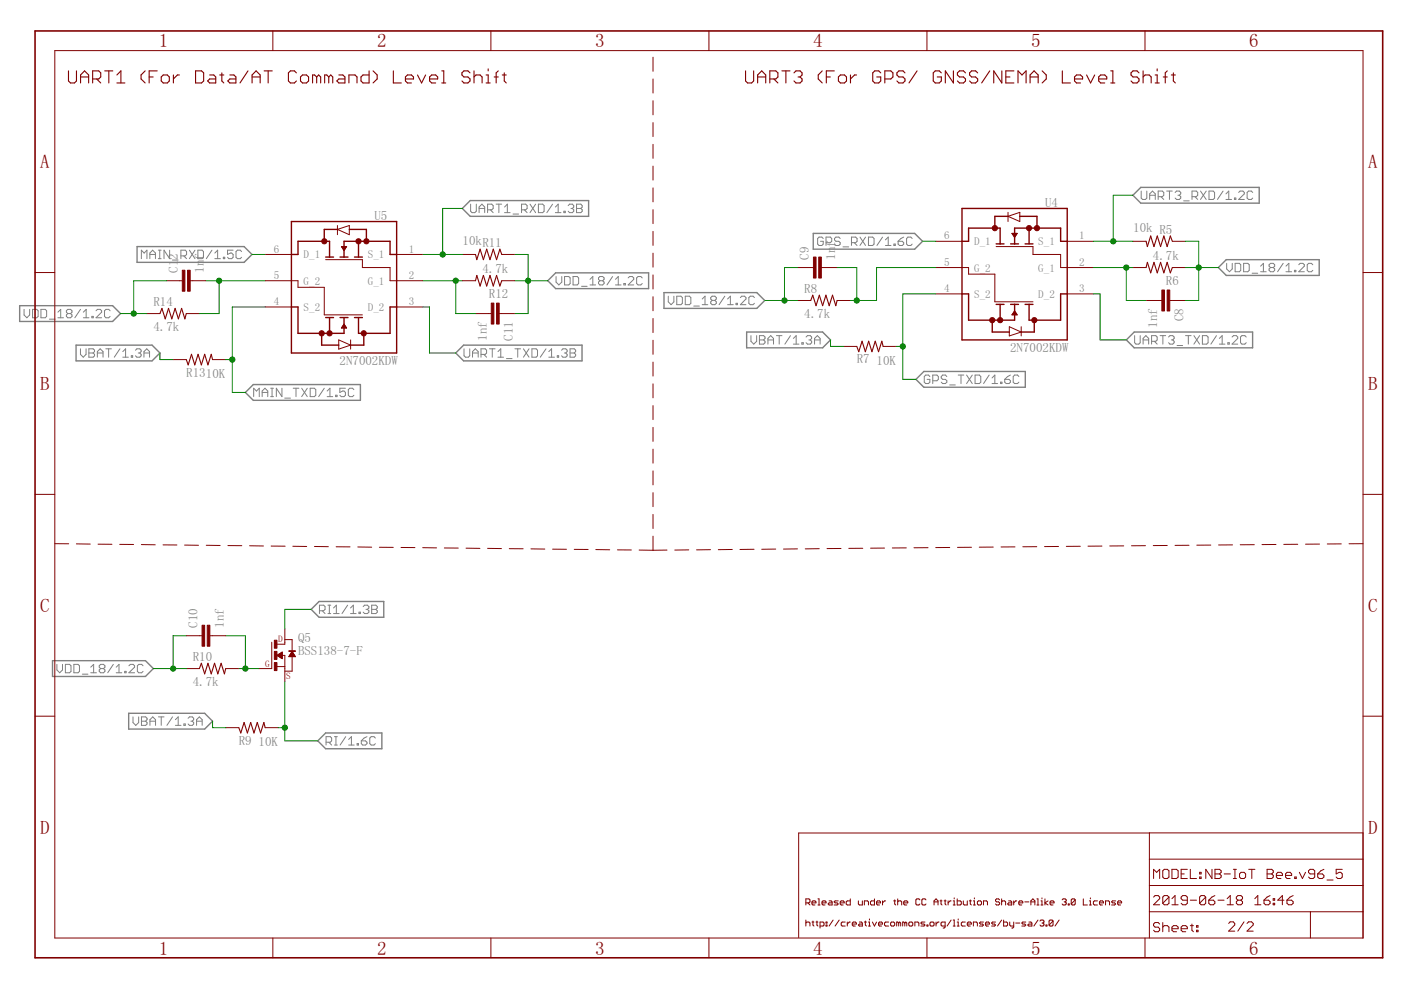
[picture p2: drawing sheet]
<svg xmlns="http://www.w3.org/2000/svg" width="297mm" height="210mm" viewBox="0 0 297 210" stroke-linecap="round" stroke-linejoin="round" font-family="sans-serif">
<defs><g id="words">
<g font-size="4" fill="#800000">
<text x="33.7" y="10.1">1</text>
<text x="79.9" y="10.1">2</text>
<text x="126.2" y="10.1">3</text>
<text x="172.4" y="10.1">4</text>
<text x="218.6" y="10.1">5</text>
<text x="264.9" y="10.1">6</text>
<text x="8.5" y="35.7">A</text>
<text x="290.1" y="35.7">A</text>
<text x="8.5" y="82.7">B</text>
<text x="290.1" y="82.7">B</text>
<text x="8.5" y="129.8">C</text>
<text x="290.1" y="129.8">C</text>
<text x="8.5" y="176.8">D</text>
<text x="290.1" y="176.8">D</text>
<text x="33.7" y="202.4">1</text>
<text x="79.9" y="202.4">2</text>
<text x="126.2" y="202.4">3</text>
<text x="172.4" y="202.4">4</text>
<text x="218.6" y="202.4">5</text>
<text x="264.9" y="202.4">6</text>
</g>
<g font-size="2.8" fill="#808080">
<text x="79.4" y="46.7">U5</text>
<text x="221.6" y="43.9">U4</text>
<text x="98.1" y="52">10kR11</text>
<text x="177.1" y="52.3" transform="rotate(-90 177.1 52.3)">f</text>
<text x="240.3" y="49.2">10k R5</text>
<text x="37.7" y="57.8" transform="rotate(-90 37.7 57.8)">C1</text>
<text x="37.7" y="55.1" transform="rotate(-90 37.7 55.1)">2</text>
<text x="43.3" y="57.8" transform="rotate(-90 43.3 57.8)">1n</text>
<text x="43.3" y="55.1" transform="rotate(-90 43.3 55.1)">f</text>
<text x="102.3" y="57.8">4.7k</text>
<text x="171.5" y="55.1" transform="rotate(-90 171.5 55.1)">C9</text>
<text x="177.1" y="55.1" transform="rotate(-90 177.1 55.1)">1n</text>
<text x="244.5" y="55.1">4.7k</text>
<text x="32.5" y="64.8">R14</text>
<text x="103.7" y="63.1">R12</text>
<text x="170.5" y="62.1">R8</text>
<text x="247.2" y="60.3">R6</text>
<text x="32.5" y="70.1">4.7k</text>
<text x="170.5" y="67.3">4.7k</text>
<text x="245.4" y="69.5" transform="rotate(-90 245.4 69.5)">1nf</text>
<text x="250.9" y="68.1" transform="rotate(-90 250.9 68.1)">C8</text>
<text x="72" y="77.4">2N7002KDW</text>
<text x="103.2" y="72.3" transform="rotate(-90 103.2 72.3)">1nf</text>
<text x="108.8" y="72.3" transform="rotate(-90 108.8 72.3)">C11</text>
<text x="181.7" y="77">R7</text>
<text x="185.8" y="77.4">10K</text>
<text x="214.2" y="74.6">2N7002KDW</text>
<text x="39.5" y="79.8">R1310K</text>
<text x="41.9" y="133.1" transform="rotate(-90 41.9 133.1)">C10</text>
<text x="47.4" y="133.1" transform="rotate(-90 47.4 133.1)">1nf</text>
<text x="63.2" y="136.2">Q5</text>
<text x="40.9" y="140.1">R10</text>
<text x="63.2" y="139">BSS138-7-F</text>
<text x="40.9" y="145.4">4.7k</text>
<text x="50.6" y="157.9">R9</text>
<text x="54.8" y="158.2">10K</text>
</g>
<g font-size="2.3" fill="#808080">
<text x="58" y="53.6">6</text>
<text x="86.7" y="53.6">1</text>
<text x="200.2" y="50.8">6</text>
<text x="206.5" y="52">D_1</text>
<text x="220.1" y="52">S_1</text>
<text x="228.8" y="50.8">1</text>
<text x="58" y="59.1">5</text>
<text x="64.4" y="54.8">D_1</text>
<text x="78" y="54.8">S_1</text>
<text x="86.7" y="59.1">2</text>
<text x="200.2" y="56.3">5</text>
<text x="206.5" y="57.6">G_2</text>
<text x="220.1" y="57.6">G_1</text>
<text x="228.8" y="56.3">2</text>
<text x="58" y="64.7">4</text>
<text x="64.4" y="60.4">G_2</text>
<text x="64.4" y="65.9">S_2</text>
<text x="78" y="65.9">D_2</text>
<text x="78" y="60.4">G_1</text>
<text x="86.7" y="64.7">3</text>
<text x="200.2" y="61.9">4</text>
<text x="206.5" y="63.1">S_2</text>
<text x="220.1" y="63.1">D_2</text>
<text x="228.8" y="61.9">3</text>
</g>
<g font-size="2" fill="#800000">
<text x="59" y="136.2">D</text>
<text x="56.2" y="141.5">G</text>
<text x="60.7" y="144">S</text>
</g>
</g></defs>
<g fill="none" stroke="#808080" stroke-width=".3">
<path d="M29.1 52.3h22.7l1.6 1.7-1.6 1.6h-22.7zM98 44.2l1.7-1.7h25.1v3.4h-25.1zM116.1 59.5l1.7-1.7h19.7v3.4h-19.7zM172.4 49.5h21.5l1.7 1.7-1.7 1.6h-21.5zM240.2 41.4l1.7-1.7h25.1v3.4h-25.1zM258.3 56.7l1.7-1.6h19.7v3.3h-19.7zM4.2 64.8h19.7l1.6 1.7-1.6 1.7h-19.7zM16.1 73.2h16.1l1.7 1.6-1.7 1.7h-16.1zM96.6 74.8l1.7-1.6h25.1v3.3h-25.1zM140.8 62h19.7l1.6 1.7-1.6 1.7h-19.7zM158.3 70.4h16.1l1.7 1.7-1.7 1.6h-16.1zM238.8 72.1l1.7-1.7h25.1v3.3h-25.1z"/>
<path d="M52 83.2l1.7-1.7h22.7v3.4h-22.7zM194.2 80.4l1.7-1.6h21.5v3.3h-21.5zM67.6 127.5h13.8v3.4h-13.8l-1.6-1.7zM11.1 140.1h19.7l1.7 1.7-1.7 1.6h-19.7zM27.3 151.2h16.1l1.7 1.7-1.7 1.7h-16.1zM67.4 157.1l1.6-1.7h12v3.3h-12z"/>
</g>
<g fill="none" stroke="#808080" stroke-width=".21">
<path d="M30 54.8v-1.8l.6 .7 .6-.7v1.8M31.8 54.8v-1.1l.6-.7 .6 .7v1.1M31.8 54h1.2M33.6 54.8h.6M33.6 53h.6M33.9 53v1.8M36 53v1.8l-1.2-1.8v1.8M36.6 55.1h1.2M38.4 54.3h.9l.3-.3v-.7l-.3-.3h-.9v1.8M38.9 54.3l.7 .5M40.2 53l1.1 1.8M41.3 53l-1.1 1.8"/>
<path d="M42 53h.8l.3 .3v1.2l-.3 .3h-.8zM44.9 53l-1.1 1.8M45.6 54.8h1.1M45.6 53.7l.5-.7v1.8M47.3 54.5h.3v.3h-.3zM49.4 53h-1.2v1l.6-.3h.3l.3 .3v.5l-.3 .3h-.6l-.3-.3M51.2 53.3l-.3-.3h-.6l-.3 .3v1.2l.3 .3h.6l.3-.3M99.8 43.3v1.5l.3 .3h.6l.3-.3v-1.5M101.6 45.1v-1.2l.6-.6 .6 .6v1.2M101.6 44.2h1.2M103.4 44.5h.9l.3-.3v-.6l-.3-.3h-.9v1.8M104 44.5l.6 .6"/>
<path d="M105.2 43.3h1.2M105.8 43.3v1.8M107 45.1h1.2M107 43.9l.6-.6v1.8M108.8 45.4h1.2M110.6 44.5h.9l.3-.3v-.6l-.3-.3h-.9v1.8M111.2 44.5l.6 .6M112.4 43.3l1.2 1.8M113.6 43.3l-1.2 1.8M114.2 43.3h.9l.3 .3v1.2l-.3 .3h-.9zM117.2 43.3l-1.2 1.8M117.8 45.1h1.1"/>
<path d="M117.8 43.9l.5-.6v1.8M117.9 58.6v1.2l.6 .6 .6-.6v-1.2M119.5 44.8h.3v.3h-.3zM119.7 58.6h.9l.3 .3v1.2l-.3 .3h-.9zM120.5 43.6l.3-.3h.5l.3 .3v.3l-.3 .3M121.1 44.2h.2M121.3 44.2l.3 .3v.3l-.3 .3h-.5l-.3-.3M121.5 58.6h.9l.3 .3v1.2l-.3 .3h-.9zM122.2 43.3h.9l.3 .3v.3l-.3 .3 .3 .3v.3l-.3 .3h-.9zM122.2 44.2h.9M125.1 59.2l.6-.6v1.8M127.2 59.5l-.3 .3v.3l.3 .3h.6l.3-.3v-.3l-.3-.3"/>
<path d="M127.2 59.5l-.3-.3v-.3l.3-.3h.6l.3 .3v.3l-.3 .3M127.2 59.5h.6M129.9 58.6l-1.2 1.8M130.5 59.2l.6-.6v1.8M133.2 58.9l.3-.3h.6l.3 .3v.3l-1.2 1.2h1.2M136.2 58.9l-.3-.3h-.6l-.3 .3v1.2l.3 .3h.6l.3-.3M174.5 50.6l-.3-.3h-.5l-.3 .3v1.2l.3 .2h.5l.3-.2v-.6h-.6M175.1 51.5h.9l.3-.3v-.6l-.3-.3h-.9v1.7M178.1 50.6l-.3-.3h-.6l-.3 .3v.3l.3 .3h.6l.3 .3v.3l-.3 .2h-.6l-.3-.2M178.7 52.3h1.2M180.5 51.5h.9l.3-.3v-.6l-.3-.3h-.9v1.7M181.1 51.5l.6 .5"/>
<path d="M182.3 50.3l1.2 1.7M183.5 50.3l-1.2 1.7M184.1 50.3h.9l.3 .3v1.2l-.3 .2h-.9zM187.1 50.3l-1.2 1.7M187.7 52h1.2M187.7 50.9l.6-.6v1.7M189.5 51.8h.3v.2h-.3zM190.4 51.2h.9l.3 .3v.3l-.3 .2h-.6l-.3-.2zM191.6 50.3l-.6 .3-.6 .6M193.4 50.6l-.3-.3h-.6l-.3 .3v1.2l.3 .2h.6l.3-.2M242 40.5v1.5l.3 .3h.5l.3-.3v-1.5M243.8 42.3v-1.2l.5-.6 .6 .6v1.2"/>
<path d="M243.8 41.4h1.1M245.6 41.7h.8l.3-.3v-.6l-.3-.3h-.8v1.8M246.1 41.7l.6 .6M247.4 40.5h1.1M247.9 40.5v1.8M249.2 40.8l.2-.3h.6l.3 .3v.3l-.3 .3M249.7 41.4h.3M250 41.4l.3 .3v.3l-.3 .3h-.6l-.2-.3M251 42.6h1.1M252.7 41.7h.9l.3-.3v-.6l-.3-.3h-.9v1.8M253.3 41.7l.6 .6M254.5 40.5l1.2 1.8"/>
<path d="M255.7 40.5l-1.2 1.8M256.3 40.5h.9l.3 .3v1.2l-.3 .3h-.9zM259.3 40.5l-1.2 1.8M259.9 42.3h1.2M259.9 41.1l.6-.6v1.8M260.1 55.8v1.2l.6 .6 .6-.6v-1.2M261.7 42h.3v.3h-.3zM261.9 55.8h.9l.3 .3v1.2l-.3 .3h-.9zM262.6 40.8l.3-.3h.6l.3 .3v.3l-1.2 1.2h1.2M263.7 55.8h.9l.3 .3v1.2l-.3 .3h-.9zM265.5 57.9h1.2M265.6 40.8l-.3-.3h-.6l-.3 .3v1.2l.3 .3h.6l.3-.3"/>
<path d="M267.3 57.6h1.2M267.3 56.4l.6-.6v1.8M269.4 56.7l-.3 .3v.3l.3 .3h.6l.3-.3v-.3l-.3-.3M269.4 56.7l-.3-.3v-.3l.3-.3h.6l.3 .3v.3l-.3 .3M269.4 56.7h.6M272.1 55.8l-1.2 1.8M272.6 57.6h1.3M272.6 56.4l.7-.6v1.8M274.4 57.3h.3v.3h-.3zM275.4 56.1l.3-.3h.5l.3 .3v.3l-1.1 1.2h1.1M278.3 56.1l-.3-.3h-.5l-.3 .3v1.2l.3 .3h.5l.3-.3M5.1 65.6v1.2l.6 .6 .6-.6v-1.2"/>
<path d="M6.9 65.6h.9l.3 .3v1.2l-.3 .3h-.9zM8.7 65.6h.9l.3 .3v1.2l-.3 .3h-.9zM10.5 67.7h1.2M12.3 67.4h1.2M12.3 66.2l.6-.6v1.8M14.4 66.5l-.3 .3v.3l.3 .3h.6l.3-.3v-.3l-.3-.3M14.4 66.5l-.3-.3v-.3l.3-.3h.6l.3 .3v.3l-.3 .3M14.4 66.5h.6M17.1 65.6l-1.2 1.8M17.1 74v1.1l.6 .6 .5-.6v-1.1M17.7 67.4h1.2M17.7 66.2l.6-.6v1.8"/>
<path d="M18.8 74h.9l.3 .3v.2l-.3 .3 .3 .3v.3l-.3 .3h-.9zM18.8 74.8h.9M19.5 67.1h.3v.3h-.3zM20.4 65.9l.3-.3h.6l.2 .3v.3l-1.1 1.2h1.1M20.6 74.8h1.2M20.6 75.7v-1.2l.6-.5 .6 .5v1.2M22.4 74h1.2M23 74v1.7M23.3 65.9l-.2-.3h-.6l-.3 .3v1.2l.3 .3h.6l.2-.3M25.4 74l-1.2 1.7M26 75.7h1.2M26 74.5l.6-.5v1.7"/>
<path d="M27.8 75.4h.3v.3h-.3zM28.7 74.3l.3-.3h.6l.3 .3v.2l-.3 .3M29.3 74.8h.3M29.6 74.8l.3 .3v.3l-.3 .3h-.6l-.3-.3M30.5 74.8h1.2M30.5 75.7v-1.2l.6-.5 .6 .5v1.2M98.4 74v1.4l.3 .3h.6l.3-.3v-1.4M100.2 75.7v-1.2l.6-.5 .6 .5v1.2M100.2 74.8h1.2M102 75.1h.9l.3-.3v-.5l-.3-.3h-.9v1.7M102.6 75.1l.6 .6M103.8 74h1.2"/>
<path d="M104.4 74v1.7M105.6 75.7h1.2M105.6 74.5l.6-.5v1.7M107.4 76h1.2M109.2 74h1.2M109.8 74v1.7M111 74l1.2 1.7M112.2 74l-1.2 1.7M112.8 74h.9l.3 .3v1.1l-.3 .3h-.9zM115.8 74l-1.2 1.7M116.4 75.7h1.2M116.4 74.5l.5-.5v1.7"/>
<path d="M118.2 75.4h.2v.3h-.2zM119.1 74.3l.3-.3h.6l.2 .3v.2l-.2 .3M119.7 74.8h.3M120 74.8l.2 .3v.3l-.2 .3h-.6l-.3-.3M120.9 74h.9l.2 .3v.2l-.2 .3 .2 .3v.3l-.2 .3h-.9zM120.9 74.8h.9M123.3 60.7h1.2M125.1 60.4h1.2M130.5 60.4h1.2M132.3 60.1h.3v.3h-.3zM141.7 62.8v1.2l.6 .6 .6-.6v-1.2M143.5 62.8h.9l.3 .3v1.2l-.3 .3h-.9z"/>
<path d="M145.3 62.8h.9l.3 .3v1.2l-.3 .3h-.9zM147.1 64.9h1.2M148.9 64.6h1.2M148.9 63.4l.6-.6v1.8M151 63.7l-.3 .3v.3l.3 .3h.6l.3-.3v-.3l-.3-.3M151 63.7l-.3-.3v-.3l.3-.3h.6l.3 .3v.3l-.3 .3M151 63.7h.6M153.7 62.8l-1.2 1.8M154.3 64.6h1.2M154.3 63.4l.6-.6v1.8M156.1 64.3h.3v.3h-.3zM157 63.1l.3-.3h.6l.3 .3v.3l-1.2 1.2h1.2"/>
<path d="M159.2 71.2v1.2l.6 .6 .6-.6v-1.2M160 63.1l-.3-.3h-.6l-.3 .3v1.2l.3 .3h.6l.3-.3M161 71.2h.9l.3 .3v.3l-.3 .3 .3 .3v.3l-.3 .3h-.9zM161 72.1h.9M162.8 72.1h1.2M162.8 73v-1.2l.6-.6 .6 .6v1.2M164.6 71.2h1.2M165.2 71.2v1.8M167.6 71.2l-1.2 1.8M168.2 73h1.2M168.2 71.8l.6-.6v1.8M170 72.7h.3v.3h-.3z"/>
<path d="M170.9 71.5l.3-.3h.6l.3 .3v.3l-.3 .3M171.5 72.1h.3M171.8 72.1l.3 .3v.3l-.3 .3h-.6l-.3-.3M172.7 72.1h1.2M172.7 73v-1.2l.6-.6 .6 .6v1.2M197.1 79.8l-.3-.3h-.5l-.3 .3v1.2l.3 .3h.5l.3-.3v-.6h-.5M200.7 79.8l-.3-.3h-.5l-.3 .3v.3l.3 .3h.5l.3 .3v.3l-.3 .3h-.5l-.3-.3M203.2 79.5h1.1M203.8 79.5v1.8M204.9 79.5l1.2 1.8M206.1 79.5l-1.2 1.8M206.7 79.5h.9l.3 .3v1.2l-.3 .3h-.9z"/>
<path d="M209.7 79.5l-1.2 1.8M214.2 79.5l-1.2 .9M216 79.8l-.3-.3h-.6l-.3 .3v1.2l.3 .3h.6l.3-.3M240.6 71.2v1.5l.3 .3h.5l.3-.3v-1.5M242.4 73v-1.2l.6-.6 .5 .6v1.2M242.4 72.1h1.1M244.2 72.4h.8l.3-.3v-.6l-.3-.3h-.8v1.8M244.8 72.4l.5 .6M246 71.2h1.1M246.5 71.2v1.8M247.8 71.5l.3-.3h.5l.3 .3v.3l-.3 .3M248.3 72.1h.3"/>
<path d="M248.6 72.1l.3 .3v.3l-.3 .3h-.5l-.3-.3M249.6 73.3h1.1M251.4 71.2h1.1M251.9 71.2v1.8M253.1 71.2l1.2 1.8M254.3 71.2l-1.2 1.8M254.9 71.2h.9l.3 .3v1.2l-.3 .3h-.9zM257.9 71.2l-1.2 1.8M258.5 73h1.2M258.5 71.8l.6-.6v1.8M260.3 72.7h.3v.3h-.3zM261.2 71.5l.3-.3h.6l.3 .3v.3l-1.2 1.2h1.2"/>
<path d="M264.2 71.5l-.3-.3h-.6l-.3 .3v1.2l.3 .3h.6l.3-.3M53.8 84.1v-1.8l.6 .6 .6-.6v1.8M55.6 84.1v-1.2l.6-.6 .6 .6v1.2M55.6 83.2h1.2M57.4 84.1h.6M57.4 82.3h.6M57.7 82.3v1.8M59.8 82.3v1.8l-1.2-1.8v1.8M60.4 84.4h1.2M62.2 82.3h1.2M62.8 82.3v1.8M64 82.3l1.2 1.8"/>
<path d="M65.2 82.3l-1.2 1.8M65.8 82.3h.9l.3 .3v1.2l-.3 .3h-.9zM68.7 82.3l-1.1 1.8M69.4 84.1h1.1M69.4 82.9l.6-.6v1.8M71.2 83.8h.3v.3h-.3zM73.2 82.3h-1.1v.9l.5-.3h.3l.3 .3v.6l-.3 .3h-.6l-.2-.3M75 82.6l-.3-.3h-.6l-.2 .3v1.2l.2 .3h.6l.3-.3M197.8 80.7h.8l.3-.3v-.6l-.3-.3h-.8v1.8M201.4 81.6h1.1M210.3 81.3h1.2M210.3 80.1l.6-.6v1.8"/>
<path d="M212.1 81h.3v.3h-.3zM213 80.4h.9l.3 .3v.3l-.3 .3h-.6l-.3-.3zM67.7 129.5h.9l.3-.3v-.6l-.3-.3h-.9v1.8M68.3 129.5l.6 .6M69.5 128.3h.6M69.5 130.1h.6M69.8 128.3v1.8M70.7 130.1h1.2M70.7 128.9l.6-.6v1.8M73.7 128.3l-1.2 1.8M74.3 130.1h1.2M74.3 128.9l.6-.6v1.8"/>
<path d="M76.1 129.8h.3v.3h-.3zM77 128.6l.3-.3h.6l.3 .3v.3l-.3 .3M77.6 129.2h.3M77.9 129.2l.3 .3v.3l-.3 .3h-.6l-.3-.3M78.8 128.3h.9l.3 .3v.3l-.3 .3 .3 .3v.3l-.3 .3h-.9zM78.8 129.2h.9M12.1 140.9v1.1l.6 .6 .6-.6v-1.1M13.9 140.9h.9l.2 .3v1.1l-.2 .3h-.9zM15.7 140.9h.9l.2 .3v1.1l-.2 .3h-.9zM17.5 142.9h1.1M19.2 142.6h1.2M19.2 141.5l.7-.6v1.7"/>
<path d="M21.3 141.8l-.3 .2v.3l.3 .3h.6l.3-.3v-.3l-.3-.2M21.3 141.8l-.3-.3v-.3l.3-.3h.6l.3 .3v.3l-.3 .3M21.3 141.8h.6M24 140.9l-1.2 1.7M24.6 142.6h1.2M24.6 141.5l.6-.6v1.7M26.4 142.3h.3v.3h-.3zM27.3 141.2l.3-.3h.6l.3 .3v.3l-1.2 1.1h1.2M28.2 152v1.2l.6 .6 .6-.6v-1.2M30 152h.9l.3 .3v.3l-.3 .3 .3 .3v.3l-.3 .3h-.9zM30 152.9h.9M30.3 141.2l-.3-.3h-.6l-.3 .3v1.1l.3 .3h.6l.3-.3"/>
<path d="M31.8 153.8v-1.2l.6-.6 .6 .6v1.2M31.8 152.9h1.2M33.6 152h1.2M34.2 152v1.8M36.6 152l-1.2 1.8M37.2 152.6l.6-.6v1.8M37.2 153.8h1.2M39 153.5h.3v.3h-.3zM39.9 152.3l.3-.3h.6l.3 .3v.3l-.3 .3M40.5 152.9h.3M40.8 152.9l.3 .3v.3l-.3 .3h-.6l-.3-.3M41.7 152.9h1.2"/>
<path d="M41.7 153.8v-1.2l.6-.6 .6 .6v1.2M69.1 157.4h.9l.3-.3v-.6l-.3-.3h-.9v1.8M69.7 157.4l.6 .6M70.9 156.2h.6M70.9 158h.6M71.2 156.2v1.8M73.3 156.2l-1.2 1.8M73.9 158h1.2M73.9 156.8l.6-.6v1.8M75.7 157.7h.3v.3h-.3zM76.6 157.1h.9l.3 .3v.3l-.3 .3h-.6l-.3-.3zM77.8 156.2l-.6 .3-.6 .6"/>
<path d="M79.6 156.5l-.3-.3h-.6l-.3 .3v1.2l.3 .3h.6l.3-.3"/>
</g>
<g fill="none" stroke="#800000" stroke-width=".23">
<path d="M14.5 15v2.2l.4 .4h.9l.4-.4v-2.2M17.1 17.6v-1.7l.8-.9 .9 .9v1.7M17.1 16.3h1.7M19.6 16.7h1.3l.5-.4v-.8l-.5-.5h-1.3v2.6M20.5 16.7l.9 .9M22.2 15h1.7M23.1 15v2.6M24.8 17.6h1.7M24.8 15.9l.8-.9v2.6M30.8 15l-.9 .9v.8l.9 .9M31.6 16.3h.9M33.3 15h-1.7v2.6"/>
<path d="M34.2 16.3l.4-.4h.9l.4 .4v.9l-.4 .4h-.9l-.4-.4zM36.8 15.9v1.7M38 15.9h-.4l-.8 .8M41.5 15h1.2l.5 .5v1.7l-.5 .4h-1.2zM44.4 15.9h.9l.4 .4v1.3h-1.3l-.4-.4 .4-.5h1.3M46.6 15.9h.9M47 15.5v1.7l.5 .4M48.7 15.9h.9l.4 .4v1.3h-1.3l-.4-.4 .4-.5h1.3M52.6 15l-1.7 2.6M53.4 16.3h1.8M53.4 17.6v-1.7l.9-.9 .9 .9v1.7M56 15h1.7"/>
<path d="M56.9 15v2.6M62.8 15.5l-.4-.5h-.8l-.4 .5v1.7l.4 .4h.8l.4-.4M63.7 16.3l.4-.4h.9l.4 .4v.9l-.4 .4h-.9l-.4-.4zM67.1 16.3l-.4-.4h-.4v1.7M67.1 16.3v1.3M67.1 16.3l.5-.4 .4 .4v1.3M69.7 16.3l-.4-.4h-.5v1.7M69.7 16.3v1.3M69.7 16.3l.4-.4 .4 .4v1.3M71.8 15.9h.9l.4 .4v1.3h-1.3l-.4-.4 .4-.5h1.3M74 17.6v-1.7h1.3l.4 .4v1.3M78.3 15v2.6h-1.3l-.5-.4v-.9l.5-.4h1.3"/>
<path d="M79.1 15l.9 .9v.8l-.9 .9M83.4 15v2.6h1.7M86 16.7h1.7v-.4l-.5-.4h-.8l-.4 .4v.9l.4 .4h.8M88.5 15.9l.9 1.7 .8-1.7M91.1 16.7h1.7v-.4l-.4-.4h-.9l-.4 .4v.9l.4 .4h.9M93.7 17.6h.8M93.7 15h.4v2.6M99.7 15.5l-.5-.5h-.8l-.5 .5v.4l.5 .4h.8l.5 .4v.5l-.5 .4h-.8l-.5-.4M100.5 16.3l.4-.4h.9l.4 .4v1.3M100.5 15v2.6M103.1 17.6h.8M103.1 15.9h.4v1.7"/>
<path d="M103.5 14.6v.4M104.8 16.3h.8M105.6 15l-.4 .5v2.1M106.5 15.9h.8M106.9 15.5v1.7l.4 .4M158.1 15v2.2l.4 .4h.9l.4-.4v-2.2M160.6 16.3h1.7M160.6 17.6v-1.7l.9-.9 .8 .9v1.7M163.2 16.7h1.3l.4-.4v-.8l-.4-.5h-1.3v2.6M164.1 16.7l.8 .9M165.8 15h1.7M166.6 15v2.6"/>
<path d="M168.3 15.5l.5-.5h.8l.5 .5v.4l-.5 .4M169.2 16.3h.4M169.6 16.3l.5 .4v.5l-.5 .4h-.8l-.5-.4M174.3 15l-.8 .9v.8l.8 .9M175.2 16.3h.8M176.9 15h-1.7v2.6M177.8 16.3l.4-.4h.8l.5 .4v.9l-.5 .4h-.8l-.4-.4zM180.3 15.9v1.7M181.6 15.9h-.4l-.9 .8M186.7 15.5l-.4-.5h-.8l-.5 .5v1.7l.5 .4h.8l.4-.4v-.9h-.8M187.6 16.7h1.3l.4-.4v-.8l-.4-.5h-1.3v2.6M191.9 15.5l-.4-.5h-.9l-.4 .5v.4l.4 .4h.9l.4 .4v.5l-.4 .4h-.9l-.4-.4"/>
<path d="M194.4 15l-1.7 2.6M199.6 15.5l-.5-.5h-.8l-.4 .5v1.7l.4 .4h.8l.5-.4v-.9h-.9M202.1 15v2.6l-1.7-2.6v2.6M204.7 15.5l-.4-.5h-.9l-.4 .5v.4l.4 .4h.9l.4 .4v.5l-.4 .4h-.9l-.4-.4M207.3 15.5l-.5-.5h-.8l-.4 .5v.4l.4 .4h.8l.5 .4v.5l-.5 .4h-.8l-.4-.4M209.8 15l-1.7 2.6M212.4 15v2.6l-1.7-2.6v2.6M213.3 16.3h.8M215 15h-1.7v2.6h1.7M215.8 17.6v-2.6l.9 .9 .9-.9v2.6M218.4 16.3h1.7M218.4 17.6v-1.7l.8-.9 .9 .9v1.7"/>
<path d="M221 15l.8 .9v.8l-.8 .9M225.2 15v2.6h1.7M227.8 16.7h1.7v-.4l-.4-.4h-.9l-.4 .4v.9l.4 .4h.9M230.4 15.9l.8 1.7 .9-1.7M232.9 16.7h1.8v-.4l-.5-.4h-.8l-.5 .4v.9l.5 .4h.8M235.5 17.6h.9M235.5 15h.4v2.6M241.5 15.5l-.4-.5h-.9l-.4 .5v.4l.4 .4h.9l.4 .4v.5l-.4 .4h-.9l-.4-.4M242.4 16.3l.4-.4h.8l.5 .4v1.3M242.4 15v2.6M244.9 17.6h.9M244.9 15.9h.4v1.7"/>
<path d="M245.3 14.6v.4M246.6 16.3h.9M247.5 15l-.4 .5v2.1M248.3 15.9h.9M248.8 15.5v1.7l.4 .4M100.8 54l.3 1.1 .7-2.3 .7 2.3 .7-2.3 .7 2.3 .7-2.3 .7 2.3 .7-2.3 .4 1.2M100.8 59.5l.3-1.1 .7 2.2 .7-2.2 .7 2.2 .7-2.2 .7 2.2 .7-2.2 .7 2.2 .4-1.1M243 51.2l.3 1.1 .7-2.3 .7 2.3 .7-2.3 .7 2.3 .7-2.3 .7 2.3 .6-2.3 .5 1.2M243 56.7l.3-1.1 .7 2.2 .7-2.2 .7 2.2 .7-2.2 .7 2.2 .7-2.2 .6 2.2 .5-1.1M33.9 66.5l.4-1.1 .7 2.2 .7-2.2 .7 2.2 .7-2.2 .7 2.2 .7-2.2 .7 2.2 .3-1.1M39.5 76.2l.4 1.2 .7-2.3 .7 2.3 .7-2.3 .7 2.3 .7-2.3 .7 2.3 .7-2.3 .3 1.1M171.9 63.7l.4-1.1 .7 2.2 .7-2.2 .7 2.2 .7-2.2 .7 2.2 .7-2.2 .7 2.2 .3-1.1"/>
<path d="M181.7 73.4l.4 1.2 .7-2.3 .7 2.3 .7-2.3 .7 2.3 .7-2.3 .7 2.3 .7-2.3 .2 1.1M42.3 141.8l.4-1.2 .7 2.3 .7-2.3 .7 2.3 .7-2.3 .7 2.3 .7-2.3 .7 2.3 .3-1.1M50.6 154.3l.5 1.1 .7-2.2 .7 2.2 .6-2.2 .7 2.2 .7-2.2 .7 2.2 .7-2.2 .3 1.1"/>
</g>
<g fill="none" stroke="#800000" stroke-width=".21">
<path d="M11.6 10.7h277.4v188.2h-277.4zM57.8 6.6v4.1M104.1 6.6v4.1M138.5 12.1v3M138.5 16.7v3M150.3 6.6v4.1M196.5 6.6v4.1M242.8 6.6v4.1M138.5 21.4v2.9M138.5 26v3M138.5 30.6v3M138.5 35.2v3"/>
<path d="M138.5 39.8v3M7.4 57.8h4.2M35.3 59.5h3.4M40.3 59.5h3.4M56.2 54h5.6M56.2 59.5h7v1.4h5.5v5.9h8.1M69 55.1h7.8v1.6h5.9v2.8h7M71.5 48.6l2.6-.8v2zM71.5 47.8v2M72.4 52.3h1.1l-.6 .8zM72.5 52.4h.9M72.5 52.5h.8"/>
<path d="M72.6 52.6h.7M72.7 52.7h.5M72.7 52.8h.4M72.8 52.9h.3M72.9 53h.1M84.1 54h5.6M98 54h2.8M98 59.5h2.8M106.4 54h2.8M106.4 59.5h2.8M138.5 44.4v3M138.5 49.1v2.9"/>
<path d="M138.5 53.7v2.9M138.5 58.3v3M169.1 56.7h3.4M174.1 56.7h3.4M198.4 51.2h5.6M198.4 56.7h7v1.4h5.5v5.9h8.1M211.2 52.3h7.8v1.7h5.9v2.7h6.9M213.7 45.9l2.5-.9v2zM213.7 45v2M214.5 49.5h1.2l-.6 .8zM214.6 49.6h1M214.7 49.7h.8"/>
<path d="M214.8 49.8h.7M214.8 49.9h.6M214.9 50h.4M215 50.1h.2M215.1 50.2h.1M226.3 51.2h5.5M240.2 51.2h2.8M240.2 56.7h2.8M248.6 51.2h2.8M248.6 56.7h2.8M289 57.8h4.2M31.1 66.5h2.8"/>
<path d="M36.7 76.2h2.8M39.5 66.5h2.8M45.1 76.2h2.8M56.2 65.1h5.6M71.8 72.1l2.5 1.1-2.5 .8zM72.4 69.5h1.1M72.5 69.4h.9M72.6 69.3h.7M72.6 69.2h.7M72.7 69.1h.5M72.8 69h.3M72.9 68.9h.1"/>
<path d="M72.9 68.7h.1M72.9 68.7l.6 .9h-1.1zM74.3 72.1v1.9M84.1 65.1h5.6M100.8 66.5h3.4M105.8 66.5h3.4M138.5 62.9v3M138.5 67.5v3M138.5 72.1v3M138.5 76.8v2.9M169.1 63.7h2.8M177.5 63.7h2.8"/>
<path d="M178.9 73.4h2.8M187.2 73.4h2.8M198.4 62.3h5.6M214 69.3l2.5 1.1-2.5 .8zM214.6 66.7h1M214.7 66.6h.9M214.7 66.5h.8M214.8 66.4h.6M214.9 66.3h.4M214.9 66.2h.4M215 66.1h.2M215.1 66h.1"/>
<path d="M215.1 65.9l.6 .9h-1.2zM216.5 69.3v1.9M226.3 62.3h5.5M243 63.7h3.3M248 63.7h3.4M138.5 81.4v2.9M138.5 86v3M138.5 90.6v3M138.5 95.2v3M138.5 99.8v3M7.4 104.8h4.2M11.6 115.3h3"/>
<path d="M16.2 115.3l2.9 .1M20.8 115.4h2.9M25.4 115.4h2.9M30 115.5h2.9M34.6 115.5h2.9M39.1 115.6h3M43.7 115.6l3 .1M48.3 115.7h3M52.9 115.7l3 .1M57.5 115.8h3M62.1 115.8l2.9 .1M66.7 115.9h2.9"/>
<path d="M71.3 115.9l2.9 .1M75.9 116h2.9M80.4 116l3 .1M85 116.1h3M89.6 116.1l3 .1M94.2 116.2h3M98.8 116.2l2.9 .1M103.4 116.3h2.9M108 116.3l2.9 .1M112.6 116.4h2.9M117.2 116.4l2.9 .1M121.8 116.5h2.9"/>
<path d="M126.3 116.5l3 .1M130.9 116.6h3M135.5 116.6l3 .1M138.5 104.5v2.9M138.5 109.1v3M138.5 113.7v3M141.4 116.6l-2.9 .1M146 116.6h-2.9M150.6 116.5l-2.9 .1M155.3 116.5h-3M159.9 116.5h-3M164.5 116.4l-3 .1"/>
<path d="M169.1 116.4h-3M173.7 116.3l-3 .1M178.3 116.3h-3M182.9 116.2l-2.9 .1M187.5 116.2h-2.9M192.2 116.2h-3M196.8 116.1h-3M201.4 116.1h-3M206 116l-3 .1M210.6 116h-3M215.2 116h-3M219.8 115.9h-2.9"/>
<path d="M224.4 115.9h-2.9M229 115.8h-2.9M233.6 115.8h-2.9M238.3 115.7l-3 .1M242.9 115.7h-3M247.5 115.7h-3M252.1 115.6h-3M256.7 115.6h-3M261.3 115.5h-2.9M265.9 115.5h-2.9M270.5 115.4l-2.9 .1M275.1 115.4h-2.9"/>
<path d="M279.8 115.4h-3M284.4 115.3h-3M289 115.3h-3M289 104.8h4.2M39.5 134.8h3.3M44.5 134.8h3.4M57.6 136.2v5.6h-2.8M58.7 139l1.1-.7v1.4zM58.7 139h1.7v5.5M58.8 139h1M58.9 138.9h.9M58.9 139.1h.9"/>
<path d="M59 138.8h.8M59.1 139.2h.7M59.1 138.7h.7M59.2 139.3h.6M59.2 138.6h.6M59.4 139.3h.4M59.4 138.6h.4M59.5 139.4h.3M59.5 138.5h.3M59.6 139.5h.2M59.6 138.4h.2M59.7 139.6h.1"/>
<path d="M59.8 138.3h.1M60.4 133.4v3.2h-1.7M60.4 135.6h1.5v2.5M61.3 139.2h1.3M61.3 139.1h1.2M61.4 139h1.1M61.4 139h1M61.5 138.9h.9M61.5 138.8h.8M61.6 138.7h.7M61.6 138.6h.7M61.7 138.6h.5"/>
<path d="M61.7 138.5h.4M61.8 138.4h.3M61.8 138.3h.2M61.9 138.2h.1M61.9 139.2v3.1h-1.5M61.9 138.1l.7 1.1h-1.4zM7.4 151.8h4.2M39.5 141.8h2.8M47.9 154.3h2.7M47.9 141.8h2.7M56.2 154.3h2.8M58.7 141.3h1.7"/>
<path d="M289 151.8h4.2M243.7 176.6v22.3M289 176.6h-119.7v22.2M57.8 198.9v4.2M104.1 198.9v4.2M150.3 198.9v4.2M170.9 191.4h.6l.2-.2v-.4l-.2-.2h-.6v1.3M170.9 195.1v1.2M170.9 195.7l.2-.2h.4l.2 .2v.6M171.3 191.4l.4 .5M172.1 195.5h.5M172.1 191.4h.9l-.2-.4h-.4l-.3 .2v.5l.3 .2h.4"/>
<path d="M172.4 195.3v.8l.2 .2M173 195.5h.4M173.2 195.3v.8l.2 .2M173.4 190.6h.3v1.3M173.4 191.9h.5M173.9 196.3h.6l.2-.2v-.4l-.2-.2h-.6v1.3M174.3 191.4h.8l-.2-.4h-.4l-.2 .2v.5l.2 .2h.4M175.1 195.5h.2v.2h-.2zM175.1 196.1h.2v.2h-.2zM175.8 191h.4l.2 .2v.7h-.6l-.2-.2 .2-.3h.6M176.6 195.1l-.8 1.2M177.7 191h-.6l-.3 .2 .3 .2h.4l.2 .3-.2 .2h-.7"/>
<path d="M177.9 195.1l-.8 1.2M178.1 191.4h.9l-.2-.4h-.4l-.3 .2v.5l.3 .2h.4M179.2 195.5h-.6l-.2 .2v.4l.2 .2h.6M179.6 195.5v.8M180.3 195.5h-.2l-.5 .4M180.3 190.6v1.3h-.7l-.2-.2v-.5l.2-.2h.7M180.7 195.9h.9l-.3-.4h-.4l-.2 .2v.4l.2 .2h.4M182 191v.7l.2 .2h.6v-.9M182.2 195.5h.4l.2 .2v.6h-.6l-.2-.2 .2-.2h.6M183.3 195.5h.4M183.3 191.9v-.9h.6l.2 .2v.7M183.5 195.3v.8l.2 .2"/>
<path d="M184.1 195.5h.2v.8M184.1 196.3h.5M184.3 194.8v.3M185 195.5l.4 .8 .4-.8M185.4 190.6v1.3h-.6l-.2-.2v-.5l.2-.2h.6M185.8 191.4h.9l-.2-.4h-.4l-.3 .2v.5l.3 .2h.4M186.3 195.9h.8l-.2-.4h-.4l-.2 .2v.4l.2 .2h.4M187.1 191v.9M187.8 191h-.3l-.4 .4M188.4 195.5h-.6l-.3 .2v.4l.3 .2h.6M189 195.5h.5l.2 .2v.4l-.2 .2h-.5l-.2-.2v-.4zM189.5 191h.4"/>
<path d="M189.7 190.8v.9l.2 .2M190.3 191.2l.2-.2h.5l.2 .2v.7M190.3 190.6v1.3M190.5 195.7l-.4-.2v.8M190.5 195.7v.6M190.5 195.7l.3-.2 .2 .2v.6M191.6 191.4h.9l-.2-.4h-.5l-.2 .2v.5l.2 .2h.5M191.8 195.7l-.4-.2v.8M191.8 195.7v.6M191.8 195.7l.2-.2 .3 .2v.6M192.9 195.5h.4l.2 .2v.4l-.2 .2h-.4l-.2-.2v-.4zM194 196.3v-.8h.6l.2 .2v.6"/>
<path d="M195 190.8l-.2-.2h-.4l-.2 .2v.9l.2 .2h.4l.2-.2M196.1 195.5h-.6l-.3 .2 .3 .2h.4l.2 .2-.2 .2h-.7M196.3 190.8l-.2-.2h-.4l-.2 .2v.9l.2 .2h.4l.2-.2M196.5 196.1h.2v.2h-.2zM196.5 198.9v4.2M197.4 195.5h.4l.2 .2v.4l-.2 .2h-.4l-.2-.2v-.4zM198 191.9v-.9l.5-.4 .4 .4v.9M198 191.2h.9M198.5 195.5v.8M199.1 195.5h-.2l-.4 .4M199.3 191h.4M199.5 190.8v.9l.2 .2"/>
<path d="M200.2 191h.4M200.4 196.3h-.7l-.2-.2v-.4l.2-.2h.7v1.1l-.4 .2M200.4 190.8v.9l.2 .2M201 191v.9M201.7 195.1l-.9 1.2M201.7 191h-.3l-.4 .4M202.1 196.3h.4M202.1 195.1h.2v1.2M202.1 191h.2v.9M202.1 191.9h.4M202.3 190.4v.2M202.9 195.5h.3v.8"/>
<path d="M202.9 196.3h.5M202.9 190.6v1.3h.7l.2-.2v-.5l-.2-.2h-.7M203.2 194.8v.3M204.2 191v.7l.2 .2h.7v-.9M204.7 195.5h-.7l-.2 .2v.4l.2 .2h.7M205.1 195.9h.9l-.3-.4h-.4l-.2 .2v.4l.2 .2h.4M205.5 191h.5M205.7 190.8v.9l.3 .2M206.4 196.3v-.8h.6l.2 .2v.6M206.4 191.9h.4M206.4 191h.2v.9M206.6 190.4v.2"/>
<path d="M207.4 191h.5l.2 .2v.5l-.2 .2h-.5l-.2-.2v-.5zM208.5 195.5h-.6l-.3 .2 .3 .2h.4l.2 .2-.2 .2h-.7M208.5 191.9v-.9h.6l.3 .2v.7M208.9 195.9h.9l-.2-.4h-.5l-.2 .2v.4l.2 .2h.5M211.1 195.5h-.7l-.2 .2 .2 .2h.5l.2 .2-.2 .2h-.7M211.9 190.8l-.2-.2h-.4l-.2 .4 .2 .2h.4l.2 .2v.3l-.2 .2h-.4l-.2-.2M212.4 195.1l-.9 1.2M212.4 191.2l.2-.2h.4l.2 .2v.7M212.4 190.6v1.3M212.8 195.1v1.2h.6l.2-.2v-.4l-.2-.2h-.6M213.8 191h.5l.2 .2v.7h-.7l-.2-.2 .2-.3h.7M214.1 195.5v.6l.2 .2h.6"/>
<path d="M214.9 195.5v1.1l-.4 .2M214.9 191v.9M215.3 195.7h.9M215.6 191h-.3l-.4 .4M216 191.4h.9l-.3-.4h-.4l-.2 .2v.5l.2 .2h.4M217.3 191.2h.8M217.5 195.5h-.6l-.3 .2 .9 .4-.2 .2h-.7M218.1 195.5h.5l.2 .2v.6h-.7l-.2-.2 .2-.2h.7M218.6 191.2h.8M218.6 191.9v-.9l.4-.4 .4 .4v.9M219.8 190.6h.3v1.3M219.8 191.9h.5"/>
<path d="M220.1 195.1l-.9 1.2M220.5 195.3l.2-.2h.4l.2 .2-.2 .4M220.7 191.9h.4M220.7 191h.2v.9M220.9 195.7h.2M220.9 190.4v.2M221.1 195.7l.2 .2-.2 .4h-.4l-.2-.2M221.6 190.6v1.3M221.8 196.1h.2v.2h-.2zM222.2 191l-.6 .4 .6 .5M222.6 191.4h.9l-.2-.4h-.5l-.2 .2v.5l.2 .2h.5M223.3 195.3v.8l-.2 .2h-.5l-.2-.2"/>
<path d="M223.3 195.3l-.2-.2h-.5l-.2 .2v.8M223.3 195.3l-.9 .8M224.6 195.1l-.9 1.2M225.2 190.8l.2-.2h.4l.3 .2-.3 .4M225.6 191.2h.2M225.8 191.2l.3 .2v.3l-.3 .2h-.4l-.2-.2M226.5 191.7h.2v.2h-.2zM228 190.8l-.2-.2h-.5l-.2 .2v.9M228 190.8v.9l-.2 .2h-.5l-.2-.2M228 190.8l-.9 .9M229.7 190.6v1.3h.8M231 191.9h.4"/>
<path d="M231 191h.2v.9M231.2 190.4v.2M232.7 191h-.7l-.2 .2v.5l.2 .2h.7M233.1 191.4h.9l-.3-.4h-.4l-.2 .2v.5l.2 .2h.4M234.4 191.9v-.9h.6l.2 .2v.7M236.5 191h-.6l-.2 .2 .2 .2h.4l.2 .3-.2 .2h-.6M237 191.4h.8l-.2-.4h-.4l-.2 .2v.5l.2 .2h.4M242.8 198.9v4.2M243.7 193.3h45.3M243.7 187.7h45.3M243.7 182.2h45.3M244.6 190.2l.3-.3h.7l.3 .3v.3l-1.3 1.3h1.3"/>
<path d="M244.6 186.3v-2l.6 .7 .7-.7v2M245.9 195.9l-.3-.3h-.7l-.3 .3v.4l.3 .3h.7l.3 .3v.3l-.3 .3h-.7l-.3-.3M246.5 195.6v1.9M246.5 196.6l.3-.3h.7l.3 .3v.9M246.8 184.3h.7l.3 .3v1.3l-.3 .4h-.7l-.3-.4v-1.3zM247.8 190.2v1.3l-.3 .3h-.7l-.3-.3M247.8 190.2l-.3-.3h-.7l-.3 .3v1.3M247.8 190.2l-1.3 1.3M248.5 184.3h.9l.4 .3v1.3l-.4 .4h-.9zM248.5 191.8h1.3M248.5 190.5l.6-.6v1.9M248.5 196.9h1.3v-.3l-.4-.3h-.6l-.3 .3v.6l.3 .3h.6"/>
<path d="M250.4 185.3h.7M250.4 196.9h1.3v-.3l-.3-.3h-.6l-.4 .3v.6l.4 .3h.6M251.7 184.3h-1.3v2h1.3M251.7 190.9h-.9l-.4-.4v-.3l.4-.3h.6l.3 .3v1.3l-.3 .3h-.6l-.4-.3M252.4 184.3v2h1.3M252.4 190.9h1.3M252.4 196.3h.6M252.7 195.9v1.3l.3 .3M253.7 196.3h.3v.3h-.3zM253.7 197.2h.3v.3h-.3zM254.3 185.9h.4v.4h-.4zM254.3 185h.4v.3h-.4z"/>
<path d="M255.6 190.2v1.3l-.3 .3h-.6l-.4-.3M255.6 190.2l-.3-.3h-.6l-.4 .3v1.3M255.6 190.2l-1.3 1.3M256.3 190.9h1l.3 .3v.3l-.3 .3h-.7l-.3-.3zM257 184.3v2l-1.3-2v2M257.6 189.9l-.7 .3-.6 .7M257.6 184.3h1l.3 .3v.4l-.3 .3 .3 .3v.3l-.3 .4h-1zM257.6 185.3h1M258.2 190.9h1.3M259.5 185.3h1.4M260.2 191.8h1.3M260.2 190.5l.6-.6v1.9"/>
<path d="M260.5 195.8l.3-.3h.7l.3 .3v.3l-1.3 1.3h1.3M261.5 184.3h.6M261.5 186.3h.6M261.8 184.3v2M262.5 190.9l-.4 .3v.3l.4 .3h.6l.3-.3v-.3l-.3-.3M262.5 190.9l-.4-.4v-.3l.4-.3h.6l.3 .3v.3l-.3 .4M262.5 190.9h.6M263.1 185h.7l.3 .3v.6l-.3 .4h-.7l-.3-.4v-.6zM263.8 195.5l-1.4 1.9M264.4 195.8l.3-.3h.7l.3 .3v.3l-1.3 1.3h1.3M264.8 184.3h1.3M265.4 184.3v2"/>
<path d="M266 191.8h1.3M266 190.5l.7-.6v1.9M268 190.9h1l.3 .3v.3l-.3 .3h-.7l-.3-.3zM268.6 184.3h1l.4 .3v.4l-.4 .3 .4 .3v.3l-.4 .4h-1zM268.6 185.3h1M269.3 189.9l-.7 .3-.6 .7M269.9 190.5h.4v.4h-.4zM269.9 191.5h.4v.3h-.4zM270.6 185.6h1.3v-.3l-.3-.3h-.7l-.3 .3v.6l.3 .4h.7M272.2 190.9h-1.3l1-1v1.9M272.6 185.6h1.3v-.3l-.4-.3h-.6l-.3 .3v.6l.3 .4h.6M272.9 190.9h.9l.4 .3v.3l-.4 .3h-.6l-.3-.3z"/>
<path d="M274.2 189.9l-.7 .3-.6 .7M274.5 185.9h.3v.4h-.3zM275.5 185l.6 1.3 .7-1.3M277.8 193.3v5.6M278.7 185.3h-.9l-.4-.3v-.4l.4-.3h.6l.3 .3v1.3l-.3 .4h-.6l-.4-.4M279.4 185.3h1l.3 .3v.3l-.3 .4h-.7l-.3-.4zM280.7 184.3l-.7 .3-.6 .7M281.3 186.6h1.3M284.6 184.3h-1.3v1l.6-.3h.4l.3 .3v.6l-.3 .4h-.7l-.3-.4"/>
</g>
<path d="M7.4 6.6h285.8v196.5h-285.8z" fill="none" stroke="#800000" stroke-width=".34"/>
<g fill="#800000" stroke="#800000" stroke-width=".21">
<path d="M246.3 61.5h.6v4.4h-.6z"/>
<path d="M247.5 61.5h.5v4.4h-.5z"/>
<path d="M173.6 54.5h.5v4.4h-.5z"/>
<path d="M172.5 54.5h.5v4.4h-.5z"/>
<path d="M58.2 135.7h.5v1.7h-.5z"/>
<path d="M58.2 138.1h.5v1.7h-.5z"/>
<path d="M58.2 140.5h.5v1.7h-.5z"/>
<path d="M61.2 138h1.4v.1h-1.4z"/>
<path d="M43.9 132.6h.6v4.4h-.6z"/>
<path d="M42.8 132.6h.6v4.4h-.6z"/>
<path d="M104.2 64.3h.5v4.4h-.5z"/>
<path d="M105.3 64.3h.5v4.4h-.5z"/>
<path d="M39.8 57.3h.5v4.4h-.5z"/>
<path d="M38.7 57.3h.5v4.4h-.5z"/>
</g>
<g fill="#800000" stroke="#800000" stroke-width=".21">
<circle cx="210.9" cy="48.4" r=".56"/>
<circle cx="218.2" cy="48.4" r=".56"/>
<circle cx="219.8" cy="48.4" r=".56"/>
<circle cx="219.3" cy="67.9" r=".56"/>
<circle cx="212.1" cy="67.9" r=".56"/>
<circle cx="210.4" cy="67.9" r=".56"/>
<circle cx="68.8" cy="51.2" r=".56"/>
<circle cx="76" cy="51.2" r=".56"/>
<circle cx="77.7" cy="51.2" r=".56"/>
<circle cx="77.1" cy="70.7" r=".56"/>
<circle cx="69.9" cy="70.7" r=".56"/>
<circle cx="68.2" cy="70.7" r=".56"/>
</g>
<g fill="none" stroke="#800000" stroke-width=".3">
<path d="M61.8 54h1.4v-2.8h6.7v3.3M61.8 47h22.3v27.8h-22.3zM69 54.5h1.7M71.5 48.6h-2.8v2.6M72.1 54.5h1.7M74.1 48.6h3.6v2.6M75.2 54.5h1.6M76 51.2v3.3M84.1 54h-1.4v-2.8h-9.8v3.3M204 51.2h1.4v-2.8h6.6v3.3M204 44.2h22.3v27.9h-22.3zM211.2 51.7h1.7"/>
<path d="M213.7 45.9h-2.8v2.5M214.3 51.7h1.6M216.2 45.9h3.7v2.5M217.3 51.7h1.7M218.2 48.4v3.3M226.3 51.2h-1.4v-2.8h-9.8v3.3M61.8 65.1h1.4v5.6h9.7v-3.4M68.2 70.7v2.5h3.6M69 67.3h1.7M69.9 67.3v3.4M72.1 67.3h1.7M75.2 67.3h1.6"/>
<path d="M77.1 70.7v2.5h-2.8M84.1 65.1h-1.4v5.6h-6.7v-3.4M204 62.3h1.4v5.6h9.7v-3.4M210.4 67.9v2.5h3.6M211.2 64.5h1.7M212 64.5v3.4M214.3 64.5h1.6M217.3 64.5h1.7M219.3 67.9v2.5h-2.8M226.3 62.3h-1.4v5.6h-6.7v-3.4"/>
</g>
<g fill="none" stroke="#008000" stroke-width=".21">
<path d="M35.3 59.5h-7v7M43.7 59.5h12.5M46.5 59.5v7h-4.2M53.4 54h2.8M89.7 54h8.3M89.7 59.5h8.3M96.6 59.5v7h4.2M98 44.2h-4.1v9.8M109.2 54h2.8v12.5h-2.8M109.2 59.5h6.9M169.1 56.7h-2.8v7M177.5 56.7h4.2v7"/>
<path d="M195.6 51.2h2.8M198.4 56.7h-12.6v7h-5.5M231.8 56.7h8.4M231.8 51.2h8.4M238.8 56.7v7h4.2M240.2 41.4h-4.2v9.8M251.4 56.7h6.9M251.4 51.2h2.7v12.5h-2.7M25.5 66.5h5.6M33.9 74.8v1.4h2.8M47.9 76.2h1.4M56.2 65.1h-6.9v18.1h2.7"/>
<path d="M89.7 65.1h1.4v9.7h5.5M162.1 63.7h7M176.1 72.1v1.3h2.8M190 73.4h1.4M198.4 62.3h-7v18.1h2.8M231.8 62.3h1.4v9.8h5.6M39.5 134.8h-2.8v7M47.9 134.8h4.1v7M66 129.2h-5.6v4.2M32.5 141.8h7M45.1 152.9v1.4h2.8M50.6 141.8h4.2"/>
<path d="M59 154.3h1.4M60.4 144.5v12.6h7"/>
</g>
<g fill="#008000" stroke="#008000" stroke-width=".21">
<circle cx="93.9" cy="54" r=".55"/>
<circle cx="254.1" cy="56.7" r=".55"/>
<circle cx="166.3" cy="63.7" r=".55"/>
<circle cx="36.7" cy="141.8" r=".55"/>
<circle cx="112" cy="59.5" r=".55"/>
<circle cx="28.3" cy="66.5" r=".55"/>
<circle cx="49.3" cy="76.2" r=".55"/>
<circle cx="238.8" cy="56.7" r=".55"/>
<circle cx="181.7" cy="63.7" r=".55"/>
<circle cx="236" cy="51.2" r=".55"/>
<circle cx="191.4" cy="73.4" r=".55"/>
<circle cx="52" cy="141.8" r=".55"/>
<circle cx="60.4" cy="154.3" r=".55"/>
<circle cx="96.6" cy="59.5" r=".55"/>
<circle cx="46.5" cy="59.5" r=".55"/>
</g>
<use href="#words"/>
</svg>
